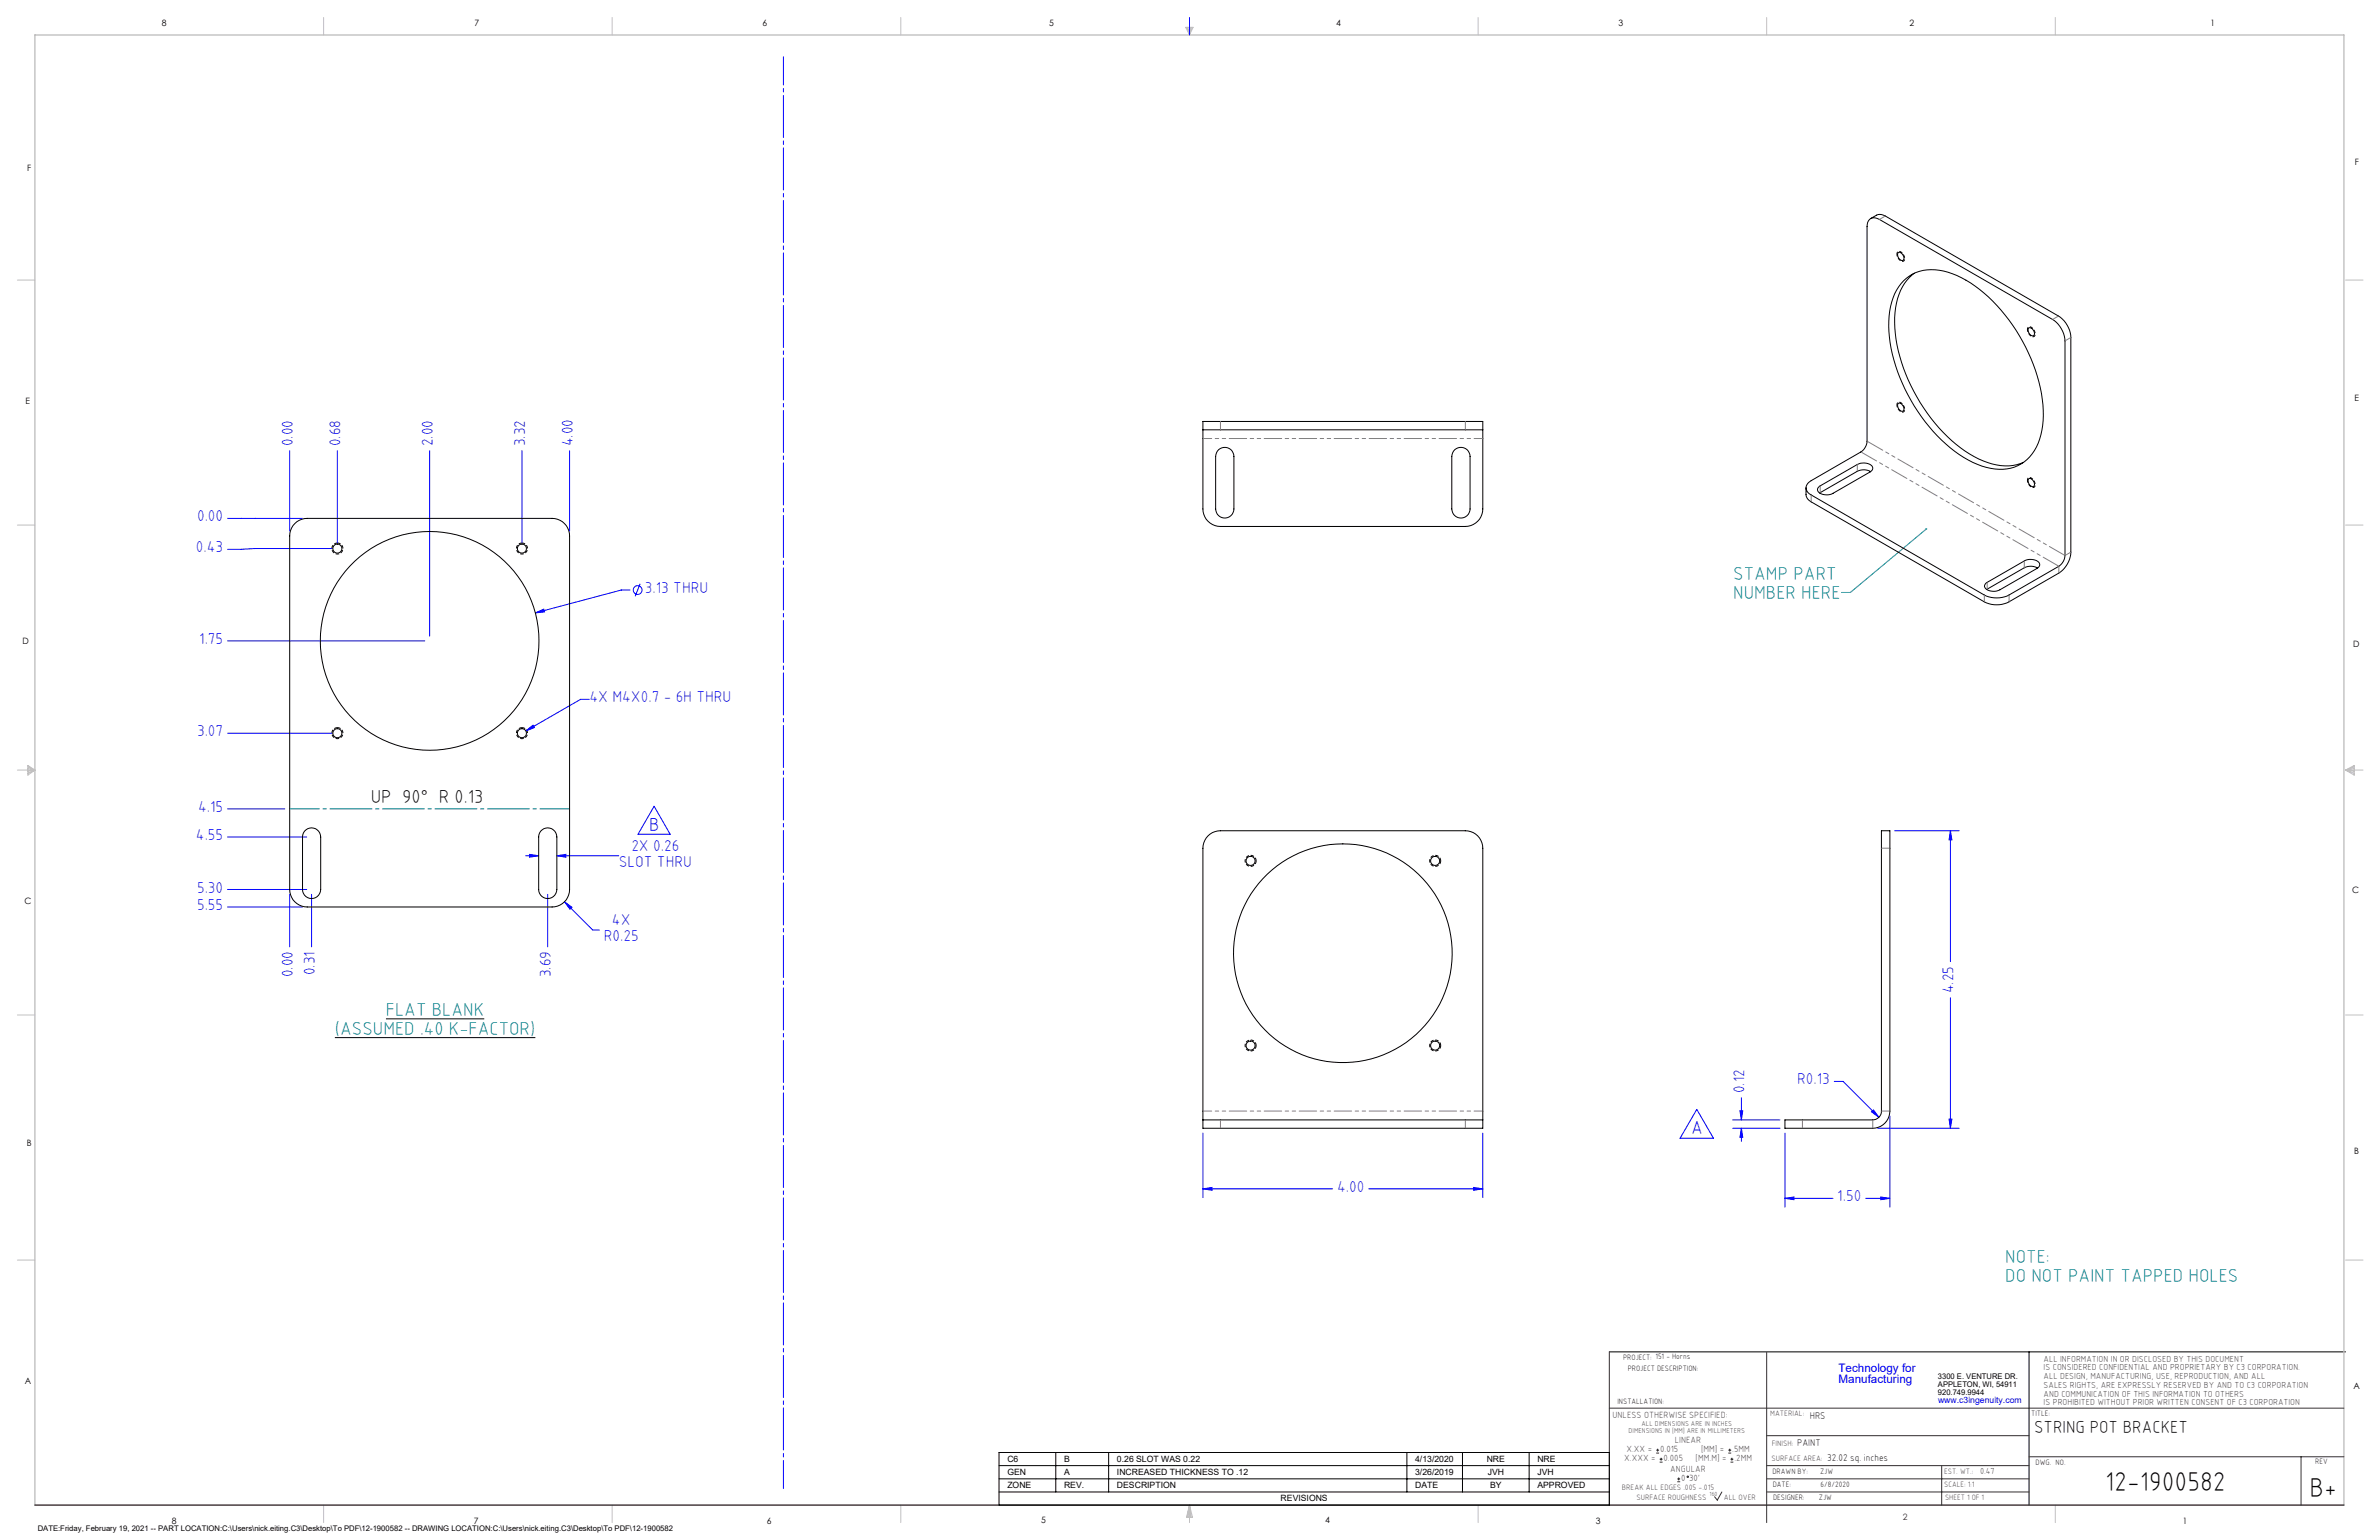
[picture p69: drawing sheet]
<svg xmlns="http://www.w3.org/2000/svg" width="864mm" height="559mm" viewBox="0 0 864 559" stroke-linecap="round" stroke-linejoin="round" font-family="sans-serif">
<defs><g id="words">
<g font-size="9.9">
<text x="764.2" y="541.1">12-1900582</text>
<text x="838.3" y="543.2">B+</text>
</g>
<g font-size="6.8" fill="#008080">
<text x="629.2" y="210.5">STAMP PART</text>
<text x="629.2" y="217.3">NUMBER HERE</text>
<text x="140.1" y="368.7">FLAT BLANK</text>
<text x="121.6" y="375.5">(ASSUMED .40 K-FACTOR)</text>
<text x="727.9" y="458.4">NOTE:</text>
<text x="727.9" y="465.2">DO NOT PAINT TAPPED HOLES</text>
</g>
<text font-size="6.8" x="134.6" y="291.4">UP 90° R 0.13</text>
<g font-size="6.8" fill="#00f">
<text x="235.6" y="301.4">B</text>
<text x="614" y="411.6">A</text>
</g>
<text font-size="6.3" x="738.4" y="519.9">STRING POT BRACKET</text>
<g font-size="5.7" fill="#00f">
<text x="106.3" y="161.9" transform="rotate(-90 106.3 161.9)">0.00</text>
<text x="123.6" y="161.9" transform="rotate(-90 123.6 161.9)">0.68</text>
<text x="157.1" y="161.9" transform="rotate(-90 157.1 161.9)">2.00</text>
<text x="190.6" y="161.9" transform="rotate(-90 190.6 161.9)">3.32</text>
<text x="207.9" y="161.9" transform="rotate(-90 207.9 161.9)">4.00</text>
<text x="71.5" y="189.2">0.00</text>
<text x="71.1" y="200.4">0.43</text>
<text x="234.1" y="215.2">3.13 THRU</text>
<text x="72.3" y="233.7">1.75</text>
<text x="214" y="254.9">4X M4X0.7 - 6H THRU</text>
<text x="71.5" y="267.2">3.07</text>
<text x="71.9" y="294.6">4.15</text>
<text x="71.1" y="304.8">4.55</text>
<text x="229.2" y="308.8">2X 0.26</text>
<text x="224.6" y="314.5">SLOT THRU</text>
<text x="71.5" y="323.9">5.30</text>
<text x="71.5" y="330.2">5.55</text>
<text x="222.1" y="335.7">4X</text>
<text x="219.2" y="341.4">R0.25</text>
<text x="114.3" y="353.8" transform="rotate(-90 114.3 353.8)">0.31</text>
<text x="106.3" y="354.6" transform="rotate(-90 106.3 354.6)">0.00</text>
<text x="200" y="354.7" transform="rotate(-90 200 354.7)">3.69</text>
<text x="709.2" y="360.4" transform="rotate(-90 709.2 360.4)">4.25</text>
<text x="652.4" y="393.5">R0.13</text>
<text x="633.3" y="396.7" transform="rotate(-90 633.3 396.7)">0.12</text>
<text x="485.4" y="432.5">4.00</text>
<text x="667" y="435.9">1.50</text>
</g>
<g font-size="4.2" fill="#00f">
<text x="667.4" y="497.7">Technology for</text>
<text x="667.4" y="502">Manufacturing</text>
</g>
<g font-size="3.5">
<text x="657" y="514.9">HRS</text>
<text x="652.4" y="524.7">PAINT</text>
<text x="663.3" y="530.1">32.02 sq. inches</text>
</g>
<g font-size="3.3" fill="#382c30">
<text x="585.4" y="514.4">UNLESS OTHERWISE SPECIFIED:</text>
<text x="590.4" y="526.8">X.XX =</text>
<text x="602.6" y="526.8">0.015</text>
<text x="608" y="523.6">LINEAR</text>
<text x="617.5" y="526.8">[MM] =</text>
<text x="628.8" y="526.8">.5MM</text>
<text x="589.6" y="530.1">X.XXX =</text>
<text x="603.9" y="530.1">0.005</text>
<text x="606.3" y="534">ANGULAR</text>
<text x="615.5" y="530.1">[MM.M] =</text>
<text x="629.6" y="530.1">.2MM</text>
<text x="610.3" y="537.3">0</text>
<text x="613.2" y="537.3">30'</text>
</g>
<g font-size="3.2">
<text x="58.8" y="9.6">8</text>
<text x="172.3" y="9.5">7</text>
<text x="276.8" y="9.5">6</text>
<text x="380.9" y="9.6">5</text>
<text x="485" y="9.5">4</text>
<text x="587.5" y="9.5">3</text>
<text x="693.1" y="9.5">2</text>
<text x="802.4" y="9.5">1</text>
<text x="854.9" y="59.8">F</text>
<text x="9.9" y="62">F</text>
<text x="9.3" y="146.5">E</text>
<text x="854.7" y="145.5">E</text>
<text x="8.2" y="233.6">D</text>
<text x="854.3" y="234.9">D</text>
<text x="8.9" y="328.1">C</text>
<text x="853.9" y="324.1">C</text>
<text x="9.7" y="415.8">B</text>
<text x="854.6" y="418.6">B</text>
<text x="9" y="502">A</text>
<text x="854.3" y="503.9">A</text>
<text x="62.3" y="552.9">8</text>
<text x="172" y="552.9">7</text>
<text x="278.3" y="552.9">6</text>
<text x="377.9" y="552.8">5</text>
<text x="481" y="552.8">4</text>
<text x="579.3" y="552.8">3</text>
<text x="792.4" y="552.8">1</text>
</g>
<g font-size="3.2" fill="#382c30">
<text x="741.9" y="494.1">ALL INFORMATION IN OR DISCLOSED BY THIS DOCUMENT</text>
<text x="741.9" y="497.3">IS CONSIDERED CONFIDENTIAL AND PROPRIETARY BY C3 CORPORATION.</text>
<text x="741.9" y="500.4">ALL DESIGN, MANUFACTURING, USE, REPRODUCTION, AND ALL</text>
<text x="741.9" y="503.6">SALES RIGHTS, ARE EXPRESSLY RESERVED BY AND TO C3 CORPORATION</text>
<text x="741.9" y="506.8">AND COMMUNICATION OF THIS INFORMATION TO OTHERS</text>
<text x="741.9" y="510">IS PROHIBITED WITHOUT PRIOR WRITTEN CONSENT OF C3 CORPORATION</text>
<text x="718.8" y="534.7">0.47</text>
<text x="690.7" y="551.6">2</text>
</g>
<text font-size="3.1" fill="#00f" x="703.5" y="509.2">www.c3ingenuity.com</text>
<g font-size="3.1">
<text x="365.7" y="530.5">C6</text>
<text x="386.3" y="530.5">B</text>
<text x="405.5" y="530.5">0.26 SLOT WAS 0.22</text>
<text x="513.7" y="530.5">4/13/2020</text>
<text x="539.7" y="530.5">NRE</text>
<text x="558.1" y="530.5">NRE</text>
<text x="365.7" y="535.3">GEN</text>
<text x="386.3" y="535.3">A</text>
<text x="405.5" y="535.3">INCREASED THICKNESS TO .12</text>
<text x="513.7" y="535.3">3/26/2019</text>
<text x="540" y="535.3">JVH</text>
<text x="558.1" y="535.3">JVH</text>
<text x="365.7" y="540">ZONE</text>
<text x="386.3" y="540">REV.</text>
<text x="405.5" y="540">DESCRIPTION</text>
<text x="464.9" y="544.8">REVISIONS</text>
<text x="513.7" y="540">DATE</text>
<text x="540.9" y="540">BY</text>
<text x="558.1" y="540">APPROVED</text>
</g>
<g font-size="2.8">
<text x="589.2" y="493.3">PROJECT: 151 - Horns</text>
<text x="590.9" y="497.3">PROJECT DESCRIPTION:</text>
<text x="703.5" y="500.5">3300 E. VENTURE DR.</text>
<text x="703.5" y="503.3">APPLETON, WI, 54911</text>
<text x="587.1" y="509.6">INSTALLATION:</text>
<text x="703.5" y="506.2">920.749.9944</text>
<text x="737.3" y="513.8">TITLE:</text>
<text x="738.9" y="531.5">DWG. NO.</text>
<text x="840.5" y="531.3">REV</text>
<text x="643.4" y="534.9">DRAWN BY:</text>
<text x="643.5" y="539.7">DATE:</text>
<text x="660.7" y="534.7">ZJW</text>
<text x="660.9" y="539.6">6/8/2020</text>
<text x="643.6" y="544.4">DESIGNER:</text>
<text x="660.3" y="544.3">ZJW</text>
<text x="13.7" y="555.5">DATE:Friday, February 19, 2021 -- PART LOCATION:C:\Users\nick.eiting.C3\Desktop\To PDF\12-1900582 -- DRAWING LOCATION:C:\Users\nick.eiting.C3\Desktop\To PDF\12-1900582</text>
</g>
<g font-size="2.8" fill="#382c30">
<text x="642.6" y="513.8">MATERIAL:</text>
<text x="643.2" y="524.8">FINISH:</text>
<text x="643.1" y="530.1">SURFACE AREA:</text>
<text x="705.7" y="534.7">EST. WT.:</text>
<text x="705.7" y="539.7">SCALE: 1:1</text>
<text x="588.8" y="540.5">BREAK ALL EDGES .005 -.015</text>
<text x="594" y="544.2">SURFACE ROUGHNESS</text>
<text x="625.8" y="544.2">ALL OVER</text>
<text x="706.1" y="544.4">SHEET 1 OF 1</text>
</g>
<g font-size="2.5" fill="#382c30">
<text x="591.2" y="520.1">DIMENSIONS IN [MM] ARE IN MILLIMETERS</text>
<text x="595.9" y="517.3">ALL DIMENSIONS ARE IN INCHES</text>
</g>
<text font-size="2.2" fill="#382c30" x="620.6" y="542.9">160</text>
</g></defs>
<g fill="none" stroke="#000" stroke-width=".36">
<path d="M121.6 376.5h72.7M140.1 369.7h35.7M584.2 490.5h267.3M736.6 490.5v55.6M362.7 527h221.5v19.1h-221.5zM362.7 531.8h221.5M362.7 536.6h221.5M383.3 527v14.4M402.4 527v14.4M510.7 527v14.4M530.9 527v14.4M555.1 527v14.4"/>
<path d="M362.7 541.4h221.5"/>
</g>
<g fill="none" stroke="#c0c0c0" stroke-width=".36">
<path d="M117.5 6.4v6.3M222.2 6.4v6.3M327 6.4v6.3M430.4 9.9h2.7l-1.3 2.8zM430.9 9.9l.9 2.8M431.2 9.9l.6 2.8M432.1 9.9l-.3 2.8M432.6 9.9l-.8 2.8M536.6 6.4v6.3M641.3 6.4v6.3M746.1 6.4v6.3M6.3 101.6h6.4"/>
<path d="M851.5 101.6h6.3M6.3 190.5h6.4M851.5 190.5h6.3M6.3 279.4h6.4M10.1 277.7l2.6 1.7-2.6 1.9zM10.1 278.2l2.6 1.2M10.1 278.8l2.6 .6M12.7 279.4l-2.6 1.2M12.7 279.4l-2.6 .5M851.5 279.4h6.3M851.5 279.4l3.1 .5M851.5 279.4l3.1 1.2"/>
<path d="M851.5 279.4l3.1-1.7v3.6zM854.6 278.8l-3.1 .6M854.6 278.2l-3.1 1.2M6.3 368.3h6.4M851.5 368.3h6.3M6.3 457.2h6.4M851.5 457.2h6.3M117.5 546.1v6.4M222.2 546.1v6.4M327 546.1v6.4M431.8 546.1v6.4M431.8 546.1l1.1 4.5h-2.2z"/>
<path d="M431.8 546.1l.6 4.5M431.8 546.1l-.9 4.5M431.8 546.1l-.4 4.5M431.8 546.1l.3 4.5M536.6 546.1v6.4M746.1 546.1v6.4"/>
</g>
<path d="M12.7 546.1v-533.4h838.2v533.4" fill="none" stroke="#c0c0c0" stroke-width=".5"/>
<g fill="none" stroke="#00f" stroke-width=".36">
<path d="M431.8 6.4v6.3M105.2 163.5v29.2M122.4 163.5v33.8M156 163.5v67.3M189.5 163.5v33.8M206.8 163.5v29.2M82.6 188.1h27.1M120.7 199h-28.1l-10 .3M228.7 214.1h-3.2l-31.2 8.3M232.4 211.8l-1.8 4.6M82.6 232.6h71.6M194.3 222.4l3.1-1.3 .3 .9z"/>
<path d="M214 253.8h-3.2l-19.9 11.4M82.6 266.1h38.1M190.9 265.2l2.6-2.1 .5 .9zM82.6 293.5h20.8M237.5 292.6l5.8 10.1h-11.7zM82.6 303.7h28.7M190.8 310.5h4.7M192.2 310l3.3 .5-3.3 .5zM202.1 310.5l3.3-.5v1zM202.1 310.5h22.5M687.8 301.4h23.4M708 301.4v47.5"/>
<path d="M708 301.4l.6 3.3h-1.1zM82.6 322.8h28.7M82.6 329.1h27.1M105.2 324.5v19.1M113.1 324.5v19.1M198.8 324.5v19.1M204.9 327.2l2.7 2-.7 .7zM204.9 327.2l10.3 10.3h2.4M708 362v47.4M632.1 398.3v8.1M665.9 392.4h3.1l13.1 13M436.7 411.2v23.4"/>
<path d="M538.3 411.2v23.4M616 402.6l6 10.4h-12.1zM629 406.4h17.1M629 409.4h17.1M631.6 403h1l-.5 3.4zM632.1 409.4v4.8M632.1 409.4l.5 3.3h-1zM647.9 411.2v26.8M679.4 403.4l.7-.7 2 2.7zM681.6 409.4h29.6M686 405v33M707.5 406.1h1.1l-.6 3.3z"/>
<path d="M436.7 431.4l3.3-.5v1zM436.7 431.4h47.1M496.9 431.4h41.4M535 430.9l3.3 .5-3.3 .5zM647.9 434.8l3.3-.5v1zM647.9 434.8h17.5M677.3 434.8h8.7M682.7 434.3l3.3 .5-3.3 .5z"/>
<circle cx="231.5" cy="214.1" r="1.59"/>
</g>
<path d="M584.2 490.5v55.6M641.3 490.7v61.8M584.2 511h266.7M641.3 520.9h95.3M641.3 531.8h95.3M641.3 536.6h95.3M704.8 531.8v14.3M736.6 528.6h114.3M835.3 528.6v17.5M625.1 541.4l-1.7 2.9-1-1.2M641.3 541.4h95.3" fill="none" stroke="#382c30" stroke-width=".36"/>
<path d="M12.7 546.1h838.2" fill="none" stroke="#382c30" stroke-width=".5"/>
<path d="M688.6 92.2a1.02 1.02 0 0 1 .8-1.1 1.02 1.02 0 0 1 1.2 .8l.8 1.5a1.06 1.06 0 0 1-.6 1.4 1.06 1.06 0 0 1-1.4-.6l-.6-1-.2-1M736 119.6a1.02 1.02 0 0 1 .8-1.1 1.02 1.02 0 0 1 1.2 .7l.7 1.5a1.06 1.06 0 0 1-.5 1.5 1.06 1.06 0 0 1-1.4-.7l-.6-.9-.2-1M688.6 146.9a1.02 1.02 0 0 1 .8-1.1 1.02 1.02 0 0 1 1.2 .8l.8 1.5a1.06 1.06 0 0 1-.6 1.4 1.06 1.06 0 0 1-1.4-.6l-.6-1-.2-1M736 174.3a1.02 1.02 0 0 1 .8-1.1 1.02 1.02 0 0 1 1.2 .7l.7 1.5a1.06 1.06 0 0 1-.5 1.5 1.06 1.06 0 0 1-1.4-.7l-.6-.9-.2-1" fill="none" stroke="#000" stroke-width=".36" stroke-dasharray="1.3 .6" stroke-dashoffset=".4" stroke-linecap="butt"/>
<path d="M122.5 197a2 2 0 0 1 1.7 3 2 2 0 0 1-3.4 .1 2 2 0 0 1 1.5-3.1h.2M189.5 197a2 2 0 0 1 1.7 3 2 2 0 0 1-3.4 .1 2 2 0 0 1 1.5-3.1h.2M122.5 264a2 2 0 0 1 1.7 3 2 2 0 0 1-3.4 .1 2 2 0 0 1 1.5-3.1h.2M189.5 264a2 2 0 0 1 1.7 3 2 2 0 0 1-3.4 .1 2 2 0 0 1 1.5-3.1h.2M456 312.4a2 2 0 0 0-3-1.8 2 2 0 0 0-.1 3.4 2 2 0 0 0 3.1-1.4v-.2M523 312.4a2 2 0 0 0-3-1.8 2 2 0 0 0-.1 3.4 2 2 0 0 0 3.1-1.4v-.2M456 379.4a2 2 0 0 0-3-1.8 2 2 0 0 0-.1 3.4 2 2 0 0 0 3.1-1.4v-.2M523 379.4a2 2 0 0 0-3-1.8 2 2 0 0 0-.1 3.4 2 2 0 0 0 3.1-1.4v-.2" fill="none" stroke="#000" stroke-width=".36" stroke-dasharray="1.3 .6" stroke-dashoffset=".1" stroke-linecap="butt"/>
<path d="M699.2 192l-27.5 23h-3.2" fill="none" stroke="#008080" stroke-width=".36"/>
<path d="M105.2 293.5h101.6" fill="none" stroke="#0080c0" stroke-width=".36" stroke-dasharray="15.2 1.3 1.3 1.3" stroke-dashoffset="4.4"/>
<path d="M284.4 20.6v519.5" fill="none" stroke="#00f" stroke-width=".36" stroke-dasharray="15.2 1.3 1.3 1.3" stroke-dashoffset="5"/>
<path d="M699 191.8h.5l-.3 .2 .3-.2a.33 .33 0 0 1 0 .4 .33 .33 0 0 1-.5 0 .33 .33 0 0 1 0-.4z" fill="#008080"/>
<g fill="#00f">
<path d="M204.9 327.2l2 2.7 .7-.7zM190.9 265.2l3.1-1.2-.5-.9zM194.3 222.4l3.4-.4-.3-.9zM680.1 402.7l-.7 .7 2.7 2z"/>
<path d="M192.2 310l3.3 .5-3.3 .5zM202.1 310.5l3.3-.5v1zM436.7 431.4l3.3-.5v1zM535 430.9l3.3 .5-3.3 .5z"/>
<path d="M631.6 403h1l-.5 3.4zM632.1 409.4l.5 3.3h-1zM708 301.4l.6 3.3h-1.1zM707.5 406.1h1.1l-.6 3.3z"/>
<path d="M647.9 434.8l3.3-.5v1zM682.7 434.3l3.3 .5-3.3 .5z"/>
</g>
<g fill="none" stroke="#000" stroke-width=".36">
<path d="M678.6 79.7a2.88 2.88 0 0 1 3.6-.1l62.9 36.3a10 10 0 0 1 4.5 7.8v77.9a5.1 5.1 0 0 1-2.2 3.9l-18.1 10.4a10.1 10.1 0 0 1-9 0l-62.8-36.3a2.73 2.73 0 0 1-1.9-2.6 2.73 2.73 0 0 1 1.9-2.6l18-10.4a5.1 5.1 0 0 0 2.3-3.9v-77.9l.2-1.4zM679.1 79.3a4.4 4.4 0 0 1 3.9-1.4l1.4 .5 62.9 36.3a9.9 9.9 0 0 1 4.4 7.7v77.9a9.6 9.6 0 0 1-4.3 7.7l-18.1 10.4a9.8 9.8 0 0 1-9 0l-62.8-36.3a3.3 3.3 0 0 1-1.9-2.6v-2.5M689.1 91.7a1.85 1.85 0 0 1 2 2.3 .89 .89 0 0 1-.8 .6 .89 .89 0 0 1-.8-.6l-.6-1.3zM694.9 99.1a18.7 18.7 0 0 0-7 14.3 56.4 56.4 0 0 0 10.4 34.6 49.4 49.4 0 0 0 23.3 19.9 17.7 17.7 0 0 0 13-.1M691 101.9a15.4 15.4 0 0 1 16.1-3.1 47.4 47.4 0 0 1 23.5 19.1 58.4 58.4 0 0 1 11.1 34.7 19.9 19.9 0 0 1-6.9 15 16.9 16.9 0 0 1-17 .9 54 54 0 0 1-25.2-25.3 49.6 49.6 0 0 1-6.3-32l.4-1.6a17.5 17.5 0 0 1 4.3-7.7zM736.5 119a1.83 1.83 0 0 1 1.7 .9 1.83 1.83 0 0 1 0 1.9 1.97 1.97 0 0 1-1.7-2.8zM436.7 156h101.6M436.7 156v-3.1h101.6v3.1M436.7 156v28.7a6.4 6.4 0 0 0 6.3 6.3h88.9a6.4 6.4 0 0 0 6.4-6.3v-28.7M689.1 146.4a1.81 1.81 0 0 1 2 2.3 .87 .87 0 0 1-.8 .6 .87 .87 0 0 1-.8-.6l-.6-1.3zM442.4 163.2a3.3 3.3 0 0 1 3.5-.6 3.3 3.3 0 0 1 2 3v19.1a3.3 3.3 0 0 1-3.3 3.3 3.3 3.3 0 0 1-3.3-3.3v-19.1l.3-1.3zM528.1 163.2a3.3 3.3 0 0 1 3.6-.6 3.3 3.3 0 0 1 1.9 3v19.1a3.3 3.3 0 0 1-3.3 3.3 3.3 3.3 0 0 1-3.3-3.3v-19.1l.3-1.3z"/>
<path d="M660.3 176.6l13.9-8a4.5 4.5 0 0 1 5.5 .8 1.4 1.4 0 0 1-.8 1.8l-13.5 7.8a4.5 4.5 0 0 1-5.5-.8 1.25 1.25 0 0 1 .4-1.6zM679 171.1a5 5 0 0 0-4.8-.1l-13.6 7.9M736.5 173.7a1.85 1.85 0 0 1 2 2.4 .89 .89 0 0 1-.8 .5 .89 .89 0 0 1-.9-.6l-.6-1.3zM107 190a6.3 6.3 0 0 1 4.5-1.9h88.9a6.4 6.4 0 0 1 6.4 6.4v128.3a6.4 6.4 0 0 1-6.4 6.3h-88.9a6.4 6.4 0 0 1-6.3-6.3v-128.3a6.3 6.3 0 0 1 1.8-4.5zM720.9 211.6l13.9-8a4.4 4.4 0 0 1 5.5 .8 1.4 1.4 0 0 1-.8 1.8l-13.5 7.8a4.4 4.4 0 0 1-5.5-.9l-.1-.7zM739.7 206.1a5 5 0 0 0-4.9-.1l-13.6 7.9M110.5 301.6a3.3 3.3 0 0 1 3.7-1 3.3 3.3 0 0 1 2.2 3.1v19.1a3.3 3.3 0 0 1-3.3 3.2 3.3 3.3 0 0 1-3.3-3.2v-19.1zM196.3 301.6a3.3 3.3 0 0 1 3.6-1 3.3 3.3 0 0 1 2.2 3.1v19.1a3.3 3.3 0 0 1-3.3 3.2 3.3 3.3 0 0 1-3.3-3.2v-19.1zM683 301.4h3v101.8a6.3 6.3 0 0 1-6.2 6.2h-31.9v-3h31.9a3.2 3.2 0 0 0 3.2-3.2zM436.7 406.4h101.6M436.7 406.4v3h101.6v-3M436.7 406.4v-98.6a6.3 6.3 0 0 1 6.3-6.4h88.9a6.3 6.3 0 0 1 6.4 6.4v98.6"/>
<circle cx="122.5" cy="199.1" r="1.64"/>
<circle cx="189.5" cy="199.1" r="1.65"/>
<circle cx="156" cy="232.6" r="39.7"/>
<circle cx="122.5" cy="266.1" r="1.64"/>
<circle cx="189.5" cy="266.1" r="1.65"/>
<circle cx="454" cy="312.4" r="1.66"/>
<circle cx="521" cy="312.4" r="1.66"/>
<circle cx="487.5" cy="345.9" r="39.7"/>
<circle cx="454" cy="379.4" r="1.65"/>
<circle cx="521" cy="379.4" r="1.65"/>
</g>
<g fill="none" stroke="#808080" stroke-width=".36" stroke-dasharray="6.3 1.3 1.3 1.3 1.3 1.3">
<path d="M684.4 78.4l-2.1 1.2M745.1 115.9l2.2-1.2M751.8 122.4l-2.2 1.3M443 152.9v3M531.9 155.9v-3M657.5 179.6v2.5M660.8 178.8v-2.5M674.2 171v-2.5M720.3 218.4v-2.5M721.4 213.8v-2.5M729.3 215.9v2.5M734.8 206v-2.5"/>
<path d="M747.4 207.9v-2.4M749.6 201.6l2.2-1.3M686 307.8h-3M443 406.3v3.1M531.9 409.4v-3.1M654.3 406.3v3.1M679.8 409.4v-3.1M683 403.2h3"/>
</g>
<path d="M436.7 159.1h101.6M436.7 403.2h101.6" fill="none" stroke="#808080" stroke-width=".36" stroke-dasharray="6.3 1.3 1.3 1.3 1.3 1.3" stroke-dashoffset="3.2"/>
<path d="M675.5 164l71.9 41.5M677.8 160.1l71.8 41.5" fill="none" stroke="#808080" stroke-width=".36" stroke-dasharray="6.3 1.3 1.3 1.3 1.3 1.3" stroke-dashoffset="-.2"/>
<g fill="none" stroke="#382c30" stroke-width=".36">
<path d="M601.2 527.3h1.1M601.2 526.2h1.1M601.7 525.7v1M602.5 530.5h1M602.5 529.5h1M603 529v1M608.9 537.7h1M608.9 536.6h1M609.4 536.1v1.1M627.4 527.3h1M627.4 526.2h1M627.9 525.7v1"/>
<path d="M628.2 530.5h1M628.2 529.5h1M628.7 529v1"/>
<circle cx="612.7" cy="535.9" r=".27"/>
</g>
<use href="#words"/>
</svg>
